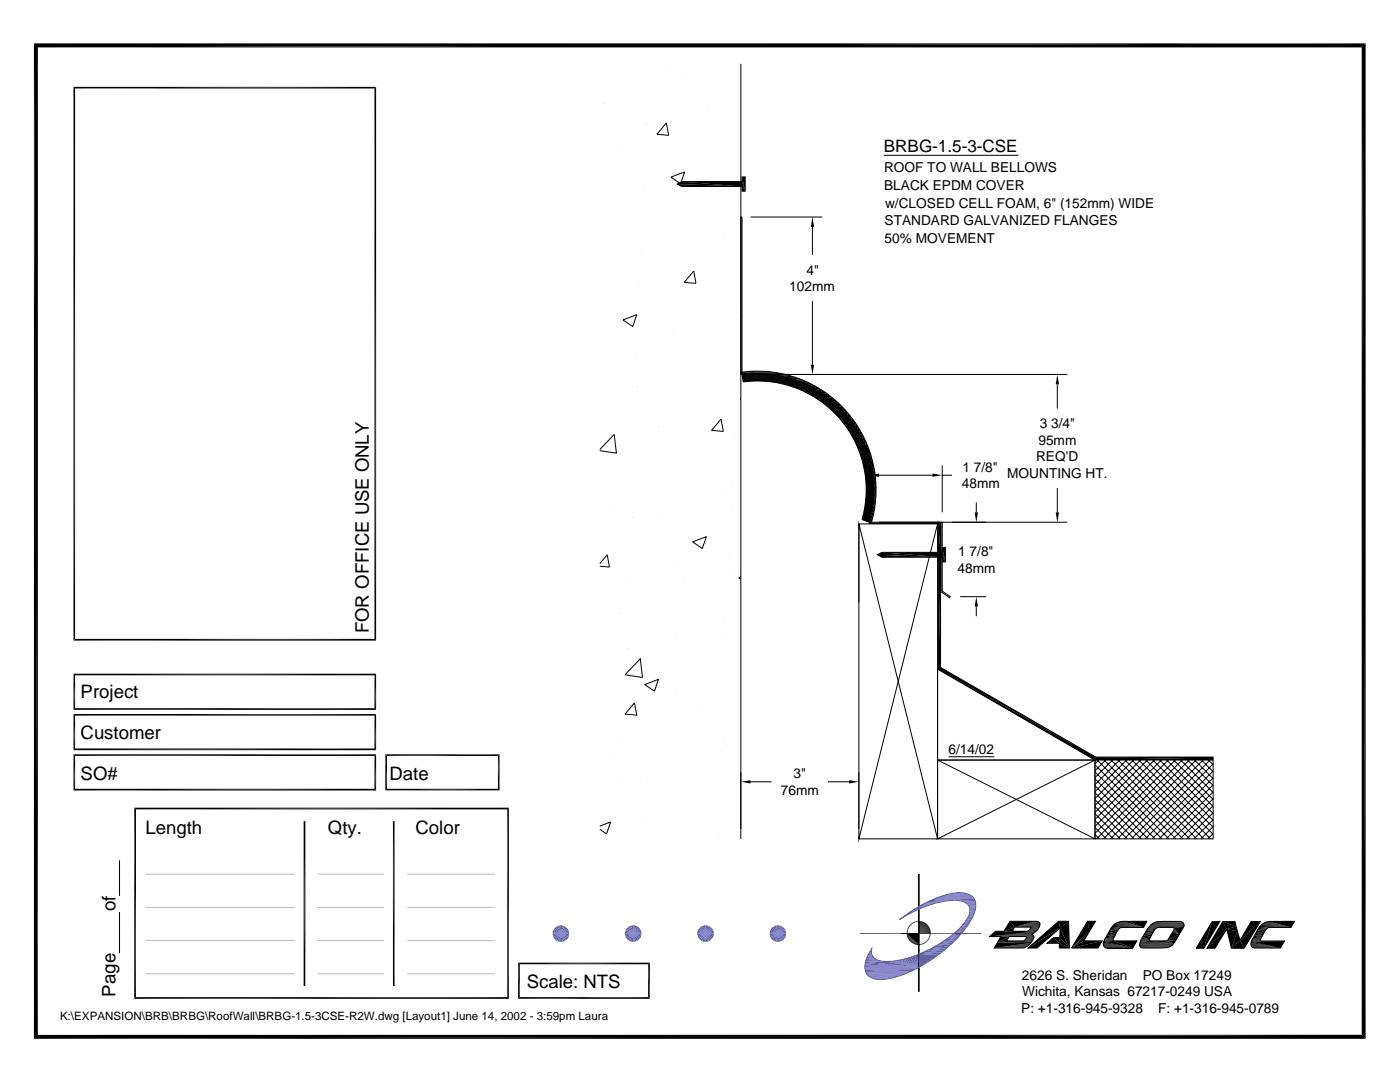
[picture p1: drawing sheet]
<svg xmlns="http://www.w3.org/2000/svg" width="279mm" height="216mm" viewBox="0 0 279 216" stroke-linecap="round" stroke-linejoin="round" font-family="sans-serif">
<defs><g id="words">
<g font-size="3.7">
<text x="73.6" y="126.4" transform="rotate(-90 73.6 126.4)">FOR OFFICE USE ONLY</text>
<text x="16.1" y="139.3">Project</text>
<text x="16.1" y="147.4">Customer</text>
<text x="16.1" y="155.6">SO#</text>
<text x="77.7" y="155.6">Date</text>
<text x="29" y="166.3">Length</text>
<text x="65.4" y="166.3">Qty.</text>
<text x="82.9" y="166.3">Color</text>
<text x="23.1" y="181.9" transform="rotate(-90 23.1 181.9)">of</text>
<text x="105.1" y="197.2">Scale: NTS</text>
<text x="23.1" y="198.8" transform="rotate(-90 23.1 198.8)">Page</text>
</g>
<text font-size="3.4" x="176.4" y="30.3">BRBG-1.5-3-CSE</text>
<g font-size="2.7">
<text x="176.4" y="34.4">ROOF TO WALL BELLOWS</text>
<text x="176.4" y="38">BLACK EPDM COVER</text>
<text x="176.6" y="41.5">w/CLOSED CELL FOAM, 6&quot; (152mm) WIDE</text>
<text x="176.5" y="44.9">STANDARD GALVANIZED FLANGES</text>
<text x="176.5" y="48.4">50% MOVEMENT</text>
<text x="157.5" y="58.1">102mm</text>
<text x="161" y="54.8">4&quot;</text>
<text x="207.2" y="88.8">95mm</text>
<text x="207.5" y="85.5">3 3/4&quot;</text>
<text x="192.1" y="94.1">1 7/8&quot;</text>
<text x="201" y="95.4">MOUNTING HT.</text>
<text x="206.8" y="92.1">REQ'D</text>
<text x="192" y="97.4">48mm</text>
<text x="191.2" y="110.9">1 7/8&quot;</text>
<text x="191.1" y="114.2">48mm</text>
<text x="158.4" y="155.3">3&quot;</text>
<text x="189.3" y="150.4">6/14/02</text>
<text x="155.9" y="158.6">76mm</text>
<text x="203.9" y="195.5">2626 S. Sheridan</text>
<text x="228.1" y="195.5">PO Box 17249</text>
<text x="203.8" y="202.1">P: +1-316-945-9328</text>
<text x="204" y="198.8">Wichita, Kansas 67217-0249 USA</text>
<text x="231.1" y="202.1">F: +1-316-945-0789</text>
</g>
<text font-size="2.3" x="12" y="203.6">K:\EXPANSION\BRB\BRBG\RoofWall\BRBG-1.5-3CSE-R2W.dwg [Layout1] June 14, 2002 - 3:59pm Laura</text>
</g></defs>
<g fill="none" stroke="#000" stroke-width=".2">
<path d="M133.6 14.2h.1M136.8 15.7h.1M147.8 12.7v154.7M120.4 20.6h.1M123.2 29.7h.1M128.5 37.9h.1M128.7 25.9h.1M129 24.8h.1M133 24.5l.5 2.5-2.4-.2zM135.2 36.7l.8-.5h12.1v-.9h.6v2.8h-.6v-.9h-12.1zM135.2 39.1h.1M136 36.3l.6-2-2.7 1 1.7 1.2"/>
<path d="M141.4 21.5h.1M176.4 31h26.9M121.7 51.7h.1M127.4 57.4h.1M128.1 51h.1M133.6 41.5h.1M137.2 56.1h.1M137.7 41.9h.1M138.5 54.1l.4 2.4-2.4-.2zM144.6 47.7h.1M147.6 40.6h.1M147.8 43.3h.3v31.4h-.3z"/>
<path d="M149.8 43.3h14.3M162.1 45.3v5.6M124.3 63.8l2.8-1-.8 2.4zM125.9 61.6h.1M126.9 71.6h.1M127.1 77.1h.1M127.6 64.1h.1M134.2 66.8h.1M136.7 65.4h.1M141.8 69.6h.1M146.9 62.4h.1M147 74.6h.1"/>
<path d="M147.4 61.5h.1M147.8 79.6v.1M148.1 74.3a23.7 23.7 0 0 1 25.8 29.9h-.4M148.1 74.7a23.3 23.3 0 0 1 25.4 29.5M148.1 74.3v.4M148.1 74.7l.2 1.5M148.1 74.3h6.8M148.1 74.2h5.5M148.1 74.9l1.2 1.2M148.2 75.4l.8 .7M148.2 74.7l1.4 1.4M148.3 75.8l.4 .4"/>
<path d="M148.3 76.2a21.7 21.7 0 0 1 23.7 27.5l1.5 .5M148.3 76.2h.1M148.5 74.7l-.4 .3M148.5 74.7l1.4 1.4M148.8 74.6l-.6 .7M148.9 74.6l1.4 1.4M149.2 74.6l-1 1M149.4 74.1h4.2M149.4 74.1h2.8M149.6 74.6l-1.3 1.3M149.8 74.7h63.2M149.8 74.6l1.5 1.4 1.4-1.4"/>
<path d="M150 74.5l-1.7 1.7M150.2 74.5l1.4 1.5M150.3 74.5l-1.6 1.7M150.5 74.5l1.5 1.5 1.4-1.4 1.7 1.8 1.3-1.3M150.7 74.5l-1.6 1.6M150.8 74.5l1.6 1.6M150.9 74.6h5.4M151 74.5l-1.5 1.6M151.2 74.5l1.5 1.6M151.4 74.5l-1.5 1.6M151.5 74.5l1.6 1.6M151.7 74.5l-1.5 1.5"/>
<path d="M151.9 74.5l1.6 1.6M152.1 74.5l-1.5 1.5-1.4-1.4M152.3 74.5l1.6 1.7M152.4 74.6l-1.5 1.4-1.4-1.4M152.6 74.6l1.7 1.6M153 74.6l1.7 1.7M153.1 74.6l-1.5 1.4M153.7 74.7l-1.4 1.4M153.8 74.7l1.7 1.8M154 74.7l-1.4 1.4M154.2 74.7l1.8 1.9 1.2-1.3 2.4 2.4M154.3 74.7l-1.3 1.4"/>
<path d="M154.6 74.8l1.8 1.9M154.6 74.8l-1.3 1.3M154.9 74.8l-1.3 1.4M155 74.8l1.9 2M155.2 74.9l-1.3 1.3M155.4 74.9l2 2M155.5 74.9l-1.3 1.3M155.8 75l-1.3 1.3M155.8 75l2.1 2.1M156.1 75.1l-1.3 1.2M156.3 75.1l2.1 2.2 1.1-1.2M156.6 75.2l-1.2 1.2"/>
<path d="M156.7 75.2l2.3 2.3M156.9 75.2l-1.2 1.3M157.5 75.4l-1.2 1.2M157.7 75.5l2.5 2.5M157.7 75.5l-1.2 1.2M158 75.6l-1.2 1.2M158.1 77.2l1.2-1.2 3.1 3.1M158.2 75.6l2.6 2.7M158.3 75.6l-1.2 1.2M158.5 75.7l-1.2 1.2M158.6 77.3l1.2-1.1 3.5 3.6M158.7 75.8l2.9 2.9"/>
<path d="M158.8 75.8l-1.2 1.2M159 75.9l-1.1 1.2M160 76.3l-1.1 1.1M160.3 76.4l-1.1 1.1M160.4 76.5l4.3 4.2 1-1M160.5 76.5l-1.1 1.1M160.6 78.2l1.1-1.1 10.1 10.1M160.8 76.6l-1.2 1.1M161 76.7l-1.1 1.1M161 76.7l11.1 11.2M161.2 76.8l-1.1 1.2M161.5 76.9l-1.1 1.2"/>
<path d="M161.9 77.2l-1.1 1.1M162.1 60.1v12.7M162.2 77.3l-1.1 1.1M162.4 77.4l-1.1 1.1M162.5 77.5l8.9 8.9-1.1 1.1M162.6 77.6l-1.1 1M162.8 77.7l-1.1 1.1M163 77.8l-1 1.1M163.2 79.7l1.1-1.1 6 6M163.3 77.9l-1.1 1.1M163.3 78l7.6 7.6M163.5 78.1l-1.1 1"/>
<path d="M163.7 78.2l-1.1 1.1M163.9 78.3l-1.1 1.1M164.1 78.5l-1.1 1M164.5 78.8l-1.1 1M164.7 78.9l-1 1.1M164.9 79.1l-1 1M165.1 79.2l-1 1.1M165.3 79.4l-1 1M165.5 79.5l-1 1.1M165.6 79.6l3.7 3.7M165.9 79.8l-1.1 1.1M166.1 80l-1.1 1"/>
<path d="M211 76.7v4.8M119.7 89.7l2.9-3 .4 3.7-3.3-.5M126.6 90.2h.1M131.4 85.1h.1M135.1 88.8h.1M139.1 82.4h.1M143.9 83.6l.5 2.5-2.4-.2zM144.5 97.5h.1M145.9 97.3h.1M146.5 87.7h.1M166.3 80.1l-1.1 1.1M166.5 80.3l-1.1 1"/>
<path d="M166.6 80.5l-1 1M166.8 80.6l-1 1.1M167 80.8l-1 1M167.2 81l-1.1 1M167.4 81.1l-1.1 1.1M167.5 81.3l-1 1M167.7 81.5l-1 1M167.9 81.6l-1.1 1.1M168 81.8l-1 1.1M168.2 84.2l4.2 4.3-1.1 1.2M168.2 82l-1 1.1M168.4 82.2l-1.1 1"/>
<path d="M168.6 82.4l-1.1 1M168.7 82.5l-1 1.1M168.9 82.7l-1.1 1.1M169 82.9l-1 1.1M169.1 85.6l3.6 3.5M169.2 83.1l-1.1 1.1M169.3 83.3l-1 1.1M169.5 83.5l-1.1 1.1M169.6 83.7l-1 1.1M169.8 86.5l3.1 3.2M169.8 83.9l-1.1 1.1M169.9 84.1l-1 1.1"/>
<path d="M170.1 84.3l-1.1 1.1M170.2 84.5l-1 1.1M170.2 87.3l2.9 2.9M170.4 84.7l-1.1 1.1M170.5 84.9l-1.1 1.1M170.6 88.1l2.7 2.6M170.6 85.1l-1 1.1M170.8 85.3l-1.1 1.1M170.9 85.6l-1.1 1M170.9 88.7l2.5 2.5M171 85.8l-1 1M171.2 86l-1.1 1.1"/>
<path d="M171.2 89.3l2.4 2.4M171.3 86.2l-1.1 1.1M171.5 86.7l-1 1.1M171.6 90.5l2.2 2.1M171.7 86.9l-1.1 1.1M171.8 87.1l-1.1 1.1M171.8 91l2.1 2.1M171.9 87.3l-1.1 1.2M172 91.5l2 2M172 87.6l-1.1 1.1M172.1 87.8l-1.1 1.1M172.2 88.1l-1.1 1.1"/>
<path d="M172.2 92.5l1.9 1.8M172.3 88.3l-1.1 1.1M172.3 92.9l1.9 1.8M172.4 93.3l1.8 1.8M172.5 93.8l1.8 1.7M172.6 88.8l-1.2 1.1 2.3 2.3M172.6 94.2l1.7 1.7M172.7 89l-1.2 1.1M172.7 95l1.6 1.6M172.7 95.4l1.6 1.6M172.8 89.3l-1.2 1.1M172.8 99.9l1.3 1.4"/>
<path d="M172.8 95.8l1.6 1.6-1.6 1.5M172.8 99.6l1.3 1.4M172.8 89.5l-1.1 1.2M172.8 96.5l1.6 1.6-1.6 1.6M172.8 99l1.4 1.4M172.8 98.6l1.5 1.4M172.9 98.3l1.4 1.4M172.9 98l1.4 1.4M172.9 97.6l1.4 1.5M172.9 97.3l1.4 1.4M172.9 96.9l1.5 1.5M173 89.8l-1.2 1.1"/>
<path d="M173 90l-1.1 1.2M173.1 90.3l-1.1 1.2M173.2 90.5l-1.2 1.2M173.3 90.8l-1.2 1.2 2 1.9M173.4 91.1l-1.2 1.2M173.5 92.9v9.3M173.5 91.3l-1.2 1.2M173.5 91.6l-1.2 1.2M173.6 91.9l-1.2 1.2M173.7 92.2l-1.3 1.2M173.8 92.4l-1.3 1.3M173.8 92.7l-1.2 1.3"/>
<path d="M173.9 93l-1.3 1.3M173.9 93.3l-1.2 1.3 1.6 1.7M174 93.6l-1.3 1.3M174 93.9l-1.3 1.3M174.1 94.2l-1.3 1.3M174.1 94.5l-1.3 1.3M174.2 94.8l-1.4 1.3 1.6 1.6-1.6 1.6 1.4 1.4-1.9 1.8M174.2 95.1l-1.4 1.4M174.2 95.4l-1.4 1.4M174.3 99.9l-1.8 1.8M174.3 95.7l-1.4 1.4M174.3 96.1l-1.4 1.4"/>
<path d="M174.3 99.5l-1.7 1.7M174.3 96.4l-1.4 1.4M174.3 99.1l-1.6 1.7M174.3 96.7l-1.4 1.5M174.3 97l-1.4 1.5M174.3 98.8l-1.6 1.6M174.4 98.4l-1.7 1.6M175.4 94.8h10.7M188 92.9v9.3M188 94.8h2M211 97.4v4.8M119.7 112.5l1.5-1.8 .4 2.5-1.9-.2"/>
<path d="M121.1 100.6h.1M121.6 101.4h.1M125.7 116.4h.1M126.2 103.3h.1M131.4 102.5h.1M135.6 112.8h.1M136.6 115.1h.1M138.2 108.1l2.8-1-.8 2.4zM139.7 107.7h.1M145.4 111.5h.1M145.5 113.8h.1M146 100.8h.1"/>
<path d="M147.8 115l-.4 .4 .4 .1M172.1 103.4l.4 .4M172.2 103.2l.9 .9M172.3 102.9l1.2 1.2M172.3 102.6l1.3 1.2M172.4 102.3l1.2 1.3M172.4 102l1.3 1.3M172.5 101.7l1.3 1.3M172.6 101.5l1.2 1.2M172.6 101.2l1.3 1.2M172.7 100.9l1.2 1.3M172.7 100.5l1.3 1.4"/>
<path d="M172.7 100.2l1.4 1.4M173.5 104.2h14.5v13.7l1.7 1.2-.2 .2-1.7-1.2v-13.7h-14.3zM173.5 104.2h.1M173.5 104.2h-.1M173.6 103.7l-.4 .4M173.7 103.2l-.7 .8M173.8 102.8l-1.1 1.1M173.9 102.3l-1.5 1.5M174 101.9l-1.8 1.8M174.1 101.5l-2 2M174.1 101.1l-1.9 1.9M174.2 100.3l-1.8 1.8"/>
<path d="M175.1 110.7l.9-.5h12v-.9h.7v2.8h-.7v-.9h-12zM175.4 104.2h37.6M187.1 104.5h-15.7v62.9l15.7-62.9v62.9M187.2 104.5h.5v28.7l31 17.9h23.4v.5h-23.6l-31.3-18.1zM191.6 119.1h5.2M194.8 100.3v1.9M123.6 122.4h.1M125.2 129.4h.1M125.2 128.3h.1M127.8 131.4l.4 3.8-3.5-.6zM128.7 136.6l2.7-1-.8 2.3zM135 138.6h.1"/>
<path d="M135.1 127h.1M144.6 140h.1M144.6 123.3h.1M145.1 126.9h.1M171.4 120.2v-15.7l15.7 62.9M187.1 133.5l31.4 18.2h-31.4zM194.8 121v2M121.5 151.1h.1M124.2 155.6h.1M124.2 147.8h.1M124.7 142.5h.1M126.6 140.3l.5 2.4-2.4-.2z"/>
<path d="M129.3 156h.1M136.9 143.4h.1M139.6 140.5h.1M144.1 153.1h.1M144.4 147.2h.1M145.2 148.7h.1M149.8 156h4.2M165.2 156h4.2M171.4 154v11.4M187.1 151.7l31.4 15.7M218.5 151.7h23.6v15.7h-23.6zM218.5 151.7l-31.4 15.7h31.4v-15.7h-31.4v15.7"/>
<path d="M218.5 152.6l14.8 14.8M218.5 154l13.4 13.4M218.5 155.4l12 12M218.5 156.8l10.6 10.6M218.5 158.2l9.2 9.2M218.5 159.6l7.8 7.8M219 151.7l15.7 15.7M219.3 151.7l-.8 .7M220.3 151.7l15.8 15.7M220.7 151.7l-2.2 2.1M221.7 151.7l15.7 15.7M222 151.7l-3.5 3.5"/>
<path d="M223.1 151.7l15.7 15.7M223.4 151.7l-4.9 4.9M224.5 151.7l15.7 15.7M224.8 151.7l-6.3 6.3M225.9 151.7l15.7 15.7M226.2 151.7l-7.7 7.6M227.3 151.7l14.8 14.8M227.6 151.7l-9.1 9M228.7 151.7l13.4 13.4M229 151.7l-10.5 10.4M230.1 151.7l12 12M230.4 151.7l-11.9 11.8"/>
<path d="M231.5 151.7l10.6 10.6M231.8 151.7l-13.3 13.2M232.9 151.7l9.2 9.2M233.2 151.7l-14.7 14.6M234.2 151.7l7.9 7.8M234.5 151.7l-15.7 15.7M235.6 151.7l6.5 6.4M235.9 151.7l-15.7 15.7M237 151.7l5.1 5M237.3 151.7l-15.7 15.7M238.4 151.7l3.7 3.7M238.7 151.7l-15.7 15.7"/>
<path d="M239.8 151.7l2.3 2.3M240.1 151.7l-15.7 15.7M241.2 151.7l.9 .9M241.5 151.7l-15.7 15.7M242.1 152.4l-14.9 15M242.1 153.8l-13.5 13.6M242.1 155.2l-12.2 12.2M242.1 156.6l-10.8 10.8M242.1 158l-9.4 9.4M242.1 159.4l-8 8M119.7 164.8l2.2-.8-.8 2.4-1.4-.9M129.1 163.3h.1"/>
<path d="M136.5 164.9h.1M143.6 166.1h.1M171.4 167.4h15.7M218.5 161l6.5 6.4M218.5 162.3l5.1 5.1M218.5 163.7l3.7 3.7M218.5 165.1l2.3 2.3M218.5 166.5l.9 .9M242.1 160.8l-6.6 6.6M242.1 162.2l-5.2 5.2M242.1 163.6l-3.8 3.8M242.1 165l-2.4 2.4"/>
<path d="M242.1 166.3l-1.1 1.1"/>
</g>
<g fill="#000">
<path d="M6.8 8.7h265.7l-264.9 .8zM7.6 9.5l264.9-.8-.7 .8zM271.8 9.5l.7 197.8-.7-.8zM272.5 8.7v198.6l-.7-197.8zM135.2 36.7l12.9 .5h-12.1zM135.2 36.7l.8-.5 12.1 1zM148.1 37.2l.6 .9h-.6zM136 36.2h12.1v1zM148.1 36.2l.6 1.9-.6-.9zM148.1 35.3l.6 2.8-.6-1.9zM148.1 35.3h.6v2.8zM162.1 43.3l.4 2h-.7z"/>
<path d="M148.1 74.3l1.4 .3-1.4 .1zM157.8 75.5l1.1-.1 1.3 .5zM159.1 75.9l2.4 .5-1.1 .1zM159.1 75.9h1.1l1.3 .5zM160.4 76.5l2.3 .5h-1.1zM160.4 76.5l1.1-.1 1.2 .6zM161.6 77h1.1l.2 .7zM161.8 72.8h.7l-.4 1.9zM162.7 77l1.2 .8-1-.1zM162.9 77.7l1 .1 .1 .6zM163.9 77.8l1.1 .7-1-.1zM164 78.4l1 .1 .2 .7z"/>
<path d="M165 78.5l1.1 .9-.9-.2zM165.2 79.2l.9 .2 .2 .7zM166.1 79.4l1.1 .9-.9-.2zM211 74.7l.3 2h-.6zM166.3 80.1l.9 .2 .1 .8zM167.2 80.3l.9 .9-.8-.1zM167.3 81.1l.8 .1 .2 .9zM168.1 81.2l1 1.1-.8-.2zM168.3 82.1l.8 .2 .1 .8zM169.1 82.3l.8 1-.7-.2zM169.2 83.1l.7 .2 .1 .9zM169.9 83.3l.9 1.1-.8-.2z"/>
<path d="M170 84.2l.8 .2v1zM170.8 84.4l.7 1.2-.7-.2zM170.8 85.4l.7 .2v1zM171.5 85.6l.7 1.2-.7-.2zM171.5 86.6l.7 .2-.1 1.1zM172.1 87.9l.7 .1-.1 1.1zM172.2 86.8l.6 1.2-.7-.1zM172.7 89.1l.6 .2-.1 1.1zM172.8 88l.5 1.3-.6-.2zM173.2 90.4l.6 .2-.2 1.2zM173.3 89.3l.5 1.3-.6-.2zM173.6 91.8l.5 .1-.2 1.3z"/>
<path d="M173.8 90.6l.3 1.3-.5-.1zM173.9 93.2l.5 .1-.3 1.2zM174.1 91.9l.3 1.4-.5-.1zM174.1 94.5l.5 .2-.3 1.2zM174.3 95.9l.5 .1-.4 1.3zM174.3 98.7l.5 .1-.6 1.3zM174.4 97.3l.4 .1-.5 1.3zM174.4 93.3l.2 1.4-.5-.2zM174.6 94.7l.2 1.3-.5-.1zM174.8 96v1.4l-.4-.1zM174.8 98.8l-.1 1.3h-.5zM174.8 97.4v1.4l-.5-.1z"/>
<path d="M173.5 94.8l1.9-.3v.6zM186.1 94.5l1.9 .3-1.9 .3zM173.8 102.8l.5 .1-.8 1.3zM174.1 101.5h.4l-.7 1.3zM174.2 100.1h.5l-.6 1.4zM174.3 102.9l-.4 1.3h-.4zM174.5 101.5l-.2 1.4-.5-.1zM174.7 100.1l-.2 1.4h-.4zM175.1 110.7l12.9 .5h-12zM175.1 110.7l.9-.5 12 1zM187.2 111.2l.5 22-.5 .3zM187.2 104.5l.5 5.7h-.5z"/>
<path d="M187.2 104.5h.5v5.7zM188 111.2l.7 .9h-.7zM176 110.2h12v1zM188 110.2l.7 1.9-.7-.9zM188 109.3l.7 2.8-.7-1.9zM188 109.3h.7v2.8zM194.5 102.2h.7l-.4 2zM210.7 102.2h.6l-.3 2zM187.2 133.5l31.5 17.6-.2 .5zM187.2 133.5l.5-.3 31 17.9zM187.2 111.2h.5v22zM194.8 119.1l.4 1.9h-.7z"/>
<path d="M147.8 156l2-.3v.6zM169.4 155.7l2 .3-2 .3zM218.7 151.1l23.4 .5h-23.6zM218.7 151.1h23.4v.5zM6.8 8.7l.8 197.8-.8 .8zM6.8 8.7l.8 .8v197zM6.8 207.3l.8-.8h264.2zM6.8 207.3l265-.8 .7 .8z"/>
</g>
<path d="M157.8 75.7h2.4" fill="none" stroke="#000" stroke-width=".44"/>
<g fill="none" stroke="#000" stroke-width=".34">
<path d="M148.1 74.4h2.8M153.6 74.8h4M156.4 75.3h2.5M14.7 127.7h60.4M14.7 141.5h60.4M14.7 157.6h60.4M14.7 149.5h60.4M26.8 161.3h74.8M27 161.2v38.1M60.8 163.9v32.8M26.8 199.1h74.8M103.4 199.1h26.3"/>
<path d="M103.6 192.1v7.2M129.5 192.1v7.2"/>
</g>
<path d="M156.4 75.2h2.5" fill="none" stroke="#000" stroke-width=".4"/>
<path d="M153.6 74.8h4M155 75h2.6" fill="none" stroke="#000" stroke-width=".3"/>
<path d="M150.9 74.5h5.4" fill="none" stroke="#000" stroke-width=".25"/>
<path d="M148.1 74.4h6.8" fill="none" stroke="#000" stroke-width=".28"/>
<g fill="none" stroke="#000" stroke-width=".32">
<path d="M14.7 17.5h60.4M14.8 17.3v110.5M74.9 17.3v110.5M14.7 134.6h60.4M14.8 134.4v7.2M74.9 134.4v7.2M14.7 150.7h60.4M14.7 142.6h60.4M14.8 142.5v7.2M14.8 150.5v7.2M74.9 142.5v7.2M74.9 150.5v7.2"/>
<path d="M78.6 163.9v32.8M101.4 161.2v38.1M103.4 192.2h26.3"/>
</g>
<g fill="#5c5cb8">
<path d="M111.9 186.3l1.7-.4v.4z"/>
<path d="M111.9 186.3l1.5-.7 .2 .3z"/>
<path d="M111.9 186.3l1.3-1 .2 .3z"/>
<path d="M113 185l.2 .3-1.3 1z"/>
<path d="M112.6 184.8l.4 .2-1.1 1.3z"/>
<path d="M112.3 184.7l.3 .1-.7 1.5z"/>
<path d="M111.9 184.6l.4 .1-.4 1.6z"/>
<path d="M111.6 184.7l.3-.1v1.7z"/>
<path d="M111.2 184.8l.4-.1 .3 1.6z"/>
<path d="M110.9 185l.3-.2 .7 1.5z"/>
<path d="M110.6 185.3l.3-.3 1 1.3z"/>
<path d="M110.6 185.3l1.3 1-1.5-.7z"/>
<path d="M110.4 185.6l1.5 .7-1.6-.4z"/>
<path d="M110.3 185.9l1.6 .4h-1.6z"/>
<path d="M110.3 186.3h1.6l-1.6 .3z"/>
<path d="M110.3 186.6l1.6-.3-1.5 .7z"/>
<path d="M110.4 187l1.5-.7-1.3 1z"/>
<path d="M110.6 187.3l1.3-1-1 1.3z"/>
<path d="M111.9 186.3l-.7 1.5-.3-.2z"/>
<path d="M111.9 186.3l-.3 1.6-.4-.1z"/>
<path d="M111.9 186.3v1.6h-.3z"/>
<path d="M111.9 186.3l.4 1.6h-.4z"/>
<path d="M111.9 186.3l.7 1.5-.3 .1z"/>
<path d="M111.9 186.3l1.1 1.3-.4 .2z"/>
<path d="M111.9 186.3l1.3 1-.2 .3z"/>
<path d="M111.9 186.3l1.5 .7-.2 .3z"/>
<path d="M111.9 186.3l1.7 .3-.2 .4z"/>
<path d="M111.9 186.3h1.7v.3z"/>
<path d="M140.8 186.3l1.6-.4 .1 .4z"/>
<path d="M140.8 186.3l1.5-.7 .1 .3z"/>
<path d="M140.8 186.3l1.3-1 .2 .3z"/>
<path d="M141.8 185l.3 .3-1.3 1z"/>
<path d="M141.5 184.8l.3 .2-1 1.3z"/>
<path d="M141.2 184.7l.3 .1-.7 1.5z"/>
<path d="M140.8 184.6l.4 .1-.4 1.6z"/>
<path d="M140.4 184.7l.4-.1v1.7z"/>
<path d="M140.1 184.8l.3-.1 .4 1.6z"/>
<path d="M139.8 185l.3-.2 .7 1.5z"/>
<path d="M139.5 185.3l.3-.3 1 1.3z"/>
<path d="M139.5 185.3l1.3 1-1.5-.7z"/>
<path d="M139.3 185.6l1.5 .7-1.6-.4z"/>
<path d="M139.2 185.9l1.6 .4h-1.7z"/>
<path d="M139.1 186.3h1.7l-1.6 .3z"/>
<path d="M139.2 186.6l1.6-.3-1.5 .7z"/>
<path d="M139.3 187l1.5-.7-1.3 1z"/>
<path d="M139.5 187.3l1.3-1-1 1.3z"/>
<path d="M140.8 186.3l-.7 1.5-.3-.2z"/>
<path d="M140.8 186.3l-.4 1.6-.3-.1z"/>
<path d="M140.8 186.3v1.6h-.4z"/>
<path d="M140.8 186.3l.4 1.6h-.4z"/>
<path d="M140.8 186.3l.7 1.5-.3 .1z"/>
<path d="M140.8 186.3l1 1.3-.3 .2z"/>
<path d="M140.8 186.3l1.3 1-.3 .3z"/>
<path d="M140.8 186.3l1.5 .7-.2 .3z"/>
<path d="M140.8 186.3l1.6 .3-.1 .4z"/>
<path d="M140.8 186.3h1.7l-.1 .3z"/>
<path d="M126.4 186.3l1.6-.4v.4z"/>
<path d="M126.4 186.3l1.5-.7 .1 .3z"/>
<path d="M126.4 186.3l1.3-1 .2 .3z"/>
<path d="M127.4 185l.3 .3-1.3 1z"/>
<path d="M127.1 184.8l.3 .2-1 1.3z"/>
<path d="M126.7 184.7l.4 .1-.7 1.5z"/>
<path d="M126.4 184.6l.3 .1-.3 1.6z"/>
<path d="M126 184.7l.4-.1v1.7z"/>
<path d="M125.6 184.8l.4-.1 .4 1.6z"/>
<path d="M125.3 185l.3-.2 .8 1.5z"/>
<path d="M125.1 185.3l.2-.3 1.1 1.3z"/>
<path d="M125.1 185.3l1.3 1-1.5-.7z"/>
<path d="M124.9 185.6l1.5 .7-1.6-.4z"/>
<path d="M124.8 185.9l1.6 .4h-1.7z"/>
<path d="M124.7 186.3h1.7l-1.6 .3z"/>
<path d="M124.8 186.6l1.6-.3-1.5 .7z"/>
<path d="M124.9 187l1.5-.7-1.3 1z"/>
<path d="M125.1 187.3l1.3-1-1.1 1.3z"/>
<path d="M126.4 186.3l-.8 1.5-.3-.2z"/>
<path d="M126.4 186.3l-.4 1.6-.4-.1z"/>
<path d="M126.4 186.3v1.6h-.4z"/>
<path d="M126.4 186.3l.3 1.6h-.3z"/>
<path d="M126.4 186.3l.7 1.5-.4 .1z"/>
<path d="M126.4 186.3l1 1.3-.3 .2z"/>
<path d="M126.4 186.3l1.3 1-.3 .3z"/>
<path d="M126.4 186.3l1.5 .7-.2 .3z"/>
<path d="M126.4 186.3l1.6 .3-.1 .4z"/>
<path d="M126.4 186.3h1.6v.3z"/>
<path d="M155.2 186.3l1.6-.4 .1 .4z"/>
<path d="M155.2 186.3l1.5-.7 .1 .3z"/>
<path d="M155.2 186.3l1.3-1 .2 .3z"/>
<path d="M156.3 185l.2 .3-1.3 1z"/>
<path d="M156 184.8l.3 .2-1.1 1.3z"/>
<path d="M155.6 184.7l.4 .1-.8 1.5z"/>
<path d="M155.2 184.6l.4 .1-.4 1.6z"/>
<path d="M154.9 184.7l.3-.1v1.7z"/>
<path d="M154.5 184.8l.4-.1 .3 1.6z"/>
<path d="M154.2 185l.3-.2 .7 1.5z"/>
<path d="M153.9 185.3l.3-.3 1 1.3z"/>
<path d="M153.9 185.3l1.3 1-1.4-.7z"/>
<path d="M153.8 185.6l1.4 .7-1.6-.4z"/>
<path d="M153.6 185.9l1.6 .4h-1.6z"/>
<path d="M153.6 186.3h1.6l-1.6 .3z"/>
<path d="M153.6 186.6l1.6-.3-1.4 .7z"/>
<path d="M153.8 187l1.4-.7-1.3 1z"/>
<path d="M153.9 187.3l1.3-1-1 1.3z"/>
<path d="M155.2 186.3l-.7 1.5-.3-.2z"/>
<path d="M155.2 186.3l-.3 1.6-.4-.1z"/>
<path d="M155.2 186.3v1.6h-.3z"/>
<path d="M155.2 186.3l.4 1.6h-.4z"/>
<path d="M155.2 186.3l.8 1.5-.4 .1z"/>
<path d="M155.2 186.3l1.1 1.3-.3 .2z"/>
<path d="M155.2 186.3l1.3 1-.2 .3z"/>
<path d="M155.2 186.3l1.5 .7-.2 .3z"/>
<path d="M155.2 186.3l1.6 .3-.1 .4z"/>
<path d="M155.2 186.3h1.7l-.1 .3z"/>
</g>
<path d="M76.9 150.7h22.8M76.9 157.6h22.8M99.5 150.5v7.2M199.1 187.9h6.8M202.5 184.8h5M221.9 184.9h6.3M251.4 184.9h6.3" fill="none" stroke="#000" stroke-width=".32"/>
<path d="M77.1 150.5v7.2M197.5 186.7h8.7M249.7 189h5.8" fill="none" stroke="#000" stroke-width=".34"/>
<g fill="none" stroke="#000" stroke-width=".2">
<path d="M183.3 174.5h.1v23.3h-.1zM183.4 174.5v6.4M183.4 181.4v7.1M183.4 190.4v7.4M197.5 186.9l1.2-1.1h1.7l1.1-2h5.4a.71 .71 0 0 1 .7 .5 .71 .71 0 0 1-.3 .8l-.5 .7-.9 .6 .1 .1a.7 .7 0 0 1 .4 .6 .7 .7 0 0 1-.4 .6l-.6 .9-1.2 .6h-5.8l1.3-2.3zM197.5 186.8h8.9M198.4 189.1h6.2M198.7 185.8h8.1M200.4 185.8h4.5M201.4 186.9h3.4a.86 .86 0 0 1-.6 .8h-3.3zM202.5 184.9h5M204.6 189.1l-6.2 .1"/>
<path d="M220.5 189.1h5.6M220.6 189.1h5.5M221.8 185.1h2.1M221.9 185h6.3M222.2 187.7h4.7M225.3 183.8h3.6M227.4 188.8h6.4M227.4 188.7h6.6M227.4 188.5h6.7M227.5 188.2h6.8M227.5 188.8h6.1M227.7 189.1h5.4"/>
<path d="M227.7 189h5.6M227.9 189.1h4.5M229.2 185.1h2.1M229.4 184.8h6.9M229.6 184.7h6.7M229.6 184.6h6.7M229.8 184.4h6.5M229.9 184.4h6.4M230 184.4h6.3M230 184.2h6.2M230.2 184.2h6M230.2 184.1h5.9"/>
<path d="M230.4 184h5.7M230.6 184h5.3M230.7 183.9h5.2M231 183.9h4.8M233.4 189h-5.8M233.5 188.9h-6M244 183.9h2.5l1 3.7 2.2-3.7h1.8l-3.2 5.3h-2.5l-1-3.8-2.3 3.8h-1.6zM249.7 187.8h6.6M250 189.1h5.5M250.1 189.1h5.4M251.2 185.1h2.1M251.4 185h6.3"/>
<path d="M251.7 184.6a2.72 2.72 0 0 1 2-.7h4.6l-.6 1.2h-4.5a4.3 4.3 0 0 0-1.6 2.6l4.7 .1-.8 1.4h-4.8a.9 .9 0 0 1-1-.4 .9 .9 0 0 1 .1-1.1l1.4-2.5zM253.3 183.9h5"/>
</g>
<g fill="#000">
<path d="M183.3 188.3l.1 .2zM183.3 188.5l.1 1.9h-.1zM183.3 186.3h.1zM183.3 180.9l.1 .5-.1 .1zM183.3 183.9h.1zM183.3 188.5h.1zM183.3 188.5h.1v1.9zM183.3 180.9h.1v.5zM197.5 186.9l1.2-1.1h8.1zM199.1 188.1l6.6 .1-7.3 1zM199.7 186.9h1.7l-2.3 1.2zM199.1 188.1l2.3-1.2-.5 .8z"/>
<path d="M201.5 183.8h5.2l-4.2 1.2zM201.5 183.8l1 1.2-2.1 .8zM200.4 185.8l2.1-.8-.5 .8zM202.5 185l4.4-1.2zM204.3 187.7l1.6 .2zM204.3 187.7h1.7zM204.6 187.5l1.5 .1h-1.7zM204.7 187.3l1.5 .1-1.6 .1zM204.8 186.9l1.6 .1h-1.5zM204.8 187.2l1.5 .1h-1.6zM204.9 187h1.5l-1.6 .2zM205 185.8h1.8z"/>
<path d="M198.4 189.2l6.8-.6zM205.1 185.8l.2-.1 1.5 .1zM198.4 189.2l7-.6zM198.4 189.2l7.1-.8-.1 .2zM205.5 185.5h1.6l-1.8 .2zM198.4 189.2l7.2-.9-.1 .1zM205.6 185.3l1.6 .1-1.7 .1zM205.7 185.2l1.6 .1h-1.7zM205.7 185h1.7l-1.7 .2zM198.4 189.2l7.3-1-.1 .1zM197.5 186.9l8.5-.4zM204.3 187.7h1.7l-.1 .2z"/>
<path d="M204.4 187.6h1.7l-.1 .1zM204.6 187.5l1.6-.1-.1 .2zM197.5 186.9l8.7-.7-.3 .2zM204.7 187.3h1.6l-.1 .1zM204.8 187.2l1.5-.1v.2zM204.8 187.2l1.6-.2-.1 .1zM204.8 186.9l1.6-.1v.2zM197.5 186.9l9-.8-.3 .1zM197.5 186.9l9.1-1zM197.5 186.9l9.3-1.1zM204.9 185.8h1.9zM202.5 185l4.5-1.1z"/>
<path d="M205.3 185.7l1.7-.1-.2 .2zM202.5 185l4.6-1.1zM205.3 185.7l1.8-.2-.1 .1zM202.5 185l4.7-1.1zM205.5 185.5l1.7-.1-.1 .1zM202.5 185l4.8-1zM205.6 185.3h1.7l-.1 .1zM202.5 185l4.8-1h.1zM205.7 185.2l1.6-.1v.2zM205.7 185.2l1.7-.2-.1 .1zM202.5 185l5-.9zM205.5 185l2-.2z"/>
<path d="M205.6 185l1.9-.2zM205.7 185l1.8-.2-.1 .2zM202.5 185l5-.9 .1 .1zM202.5 185l5.1-.6-.1 .2zM202.5 185l5.1-.8v.2zM209 188.2l1.2-1.1 1.2 1.1zM211.3 183.8h2l-1.7 1.4zM205.1 189.2l6.2-5.4 .3 1.4zM211.4 188.2l2 1h-2zM210.2 187.1h1.3l-.1 1.1zM211.5 187.1l1.9 2.1-2-1zM205.1 189.2l6.5-4-4.6 4z"/>
<path d="M211.6 185.2l1.8 4-1.9-2.1zM211.6 185.2l1.7-1.4 .1 5.4zM213.9 189.2l2.4-1.5h3.7zM213.9 189.2l3-2.4-.6 .9zM217 183.8l.4 2-3.5 3.4zM213.9 189.2l3.5-3.4-.5 1zM217 183.8h1.6l-1.2 2zM213.9 189.2l6.1-1.5-.9 1.5zM220.2 188.5l5.9 .7-5.9-.6zM220.2 188.4l5.9 .8-5.9-.7zM220.2 188.3l5.9 .9-5.9-.8zM220.2 188.6l5.9 .6-5.8-.4z"/>
<path d="M220.2 188.1l5.9 1.1-5.9-.9zM220.3 187.9l5.8 1.3-5.9-1.1zM220.3 187.7h1.9l-1.9 .2zM220.4 187.5h1.7l-1.8 .2zM220.6 187.2l1.6 .1-1.8 .2zM220.6 189.1h.3zM220.9 186.7l1.5 .3-1.8 .2zM221.2 186.2h1.5l-1.8 .5zM221.5 185.7l1.4 .2-1.7 .3zM221.6 185.4h1.7l-1.8 .3zM221.8 185.2l1.6 .1-1.8 .1zM220.3 187.7l1.8-.1 .1 .1z"/>
<path d="M220.3 187.7l1.8-.2v.1zM220.3 187.9l1.9-.2 3.9 1.5zM220.4 187.5l1.8-.2-.1 .2zM222.1 184.7l.2-.1 5.9 .5zM220.6 187.2l1.8-.2-.2 .3zM222.3 184.6l.2-.2 5.7 .7zM220.9 186.7l1.6-.1-.1 .4zM222.5 184.4l.2-.2 5.5 .9zM220.9 186.7l1.8-.5-.2 .4zM222.7 184.2l5.5 .9zM221.2 186.2l1.7-.3-.2 .3zM222.8 184.1l5.4 1z"/>
<path d="M221.5 185.7l1.7-.1-.3 .3zM222.9 184.1l.3-.1 5 1.1zM221.5 185.7l1.8-.3-.1 .2zM221.6 185.4l1.8-.1-.1 .1zM221.8 185.2h1.7l-.1 .1zM223.2 184l.3-.1 4.7 1.2zM221.8 185.2l1.9-.1zM223.5 183.9l4.7 1.2zM223.7 183.9h.3zM223.7 183.9h.3l4.2 1.2zM224 183.9h1.3zM224 183.9h1.3l2.9 1.2z"/>
<path d="M222.2 187.7h4.7l-.8 1.5zM227.7 187.5h1.6l-1.6 .2zM227.9 187.1l1.5 .3-1.7 .1zM228.2 186.7l1.5 .1-1.8 .3zM228.5 186.2l1.5 .1-1.8 .4zM228.7 185.7h1.6l-1.8 .5zM225.3 183.9l3.6-.1-.7 1.3zM228.9 185.5l1.5 .1-1.7 .1zM229.1 185.3l1.5 .1-1.7 .1zM229.2 185.1h1.9zM229.2 185.1h1.8l-1.9 .2zM227.7 187.7l1.7-.1z"/>
<path d="M227.7 187.7h1.7zM227.7 187.5l1.7-.1zM227.7 187.7h1.9zM229.4 187.7h.2zM227.6 187.9l2-.2 4.7 .6zM227.9 187.1l1.8-.3-.3 .6zM228.2 186.7l1.8-.4-.3 .5zM228.5 186.2l1.7-.3-.2 .4zM228.5 186.2l1.8-.5-.1 .2zM228.7 185.7l1.7-.1-.1 .1zM228.9 185.5l1.7-.1-.2 .2zM229.1 185.3h1.6l-.1 .1z"/>
<path d="M229.1 185.3l1.8-.1zM229.1 185.3l1.9-.2zM231.8 189.2l.2-.1zM232.7 187.7l1.6 .6zM232.9 187.7l.2-.1h1.6zM234 186l1.3 .5-2.2 1.1zM234.1 185.8l1.2 .7-1.3-.5zM234.2 185.1l.1 .1zM234.2 185.7l1.1 .8-1.2-.7zM232.5 187.7l1.8 .6zM232.4 187.7l1.9 .6zM229.8 187.7h2.6l1.9 .6z"/>
<path d="M229.6 187.7l4.7 .6zM234.3 185.5l1 1-1.1-.8zM234.3 185.5l1 1zM234.3 185.4l1 1.1zM234.3 185.2l1 1.3-1-1.1zM232.9 187.7l1.8-.1-.4 .7zM233.1 187.6l2.2-1.1-.6 1.1zM235.5 183.9h.3zM234 183.9h1.8zM234.3 185.2l2-.4-1 1.7zM241.9 183.9l-1.6 5.3h-1.6zM241.9 183.9h1.5l-3.1 5.3z"/>
<path d="M244 183.9l2.7 1-1.9 .5zM244 183.9l.8 1.5-3.9 3.8zM240.9 189.2l3.9-3.8-2.3 3.8zM244.8 185.4l2.1 .4-1.1 3.4zM244.8 185.4l1.9-.5 .2 .9zM244 183.9h2.5l.2 1zM246.9 185.8l.6 1.8-1.7 1.6zM245.8 189.2l1.7-1.6 .8 1.6zM249.6 188.4l5.9 .8-5.8-.7zM249.6 188.3l5.9 .9-5.9-.8zM249.7 188.5l5.8 .7-5.8-.5zM249.7 188.1l5.8 1.1-5.9-.9z"/>
<path d="M249.7 188.7l5.8 .5-5.8-.4zM249.7 187.9l5.8 1.3-5.8-1.1zM249.7 183.9h1.8l-4 3.7zM249.8 187.7h1.7l-1.8 .2zM249.9 187.5h1.6l-1.7 .2zM250 187.2l1.7 .1-1.8 .2zM250.2 189.1l.5 .1zM250.2 189.1l.3 .1zM250.3 186.7l1.5 .3-1.8 .2zM250.6 186.2l1.6 .1-1.9 .4zM250.9 185.7l1.5 .2-1.8 .3zM251.1 185.4l1.5 .2-1.7 .1z"/>
<path d="M251.2 185.2h1.8l-1.9 .2zM247.5 187.6l4-3.7-3.2 5.3zM249.8 187.7l1.7-.1v.1zM249.8 187.7l1.7-.2zM249.9 187.5l1.8-.2-.2 .2zM251.7 184.6l6 .5-6.2-.4zM250 187.2l1.8-.2-.1 .3zM251.7 184.6l.2-.2 5.8 .7zM250.3 186.7l1.7-.1-.2 .4zM251.9 184.4l.3-.2 5.5 .9zM250.3 186.7l1.9-.4-.2 .3zM252.2 184.2l5.5 .9z"/>
<path d="M250.6 186.2l1.8-.3-.2 .4zM252.3 184.2l5.4 .9zM250.9 185.7l1.7-.1-.2 .3zM252.4 184.1l.3-.1 5 1.1zM251.1 185.4h1.6l-.1 .2zM251.1 185.4l1.7-.1-.1 .1zM251.1 185.4l1.9-.2zM252.7 184l.3-.1 4.7 1.2zM251.2 185.2l1.8-.1zM251.2 185.2l1.9-.1zM253 183.9h.3zM251.2 185.2l2-.1z"/>
<path d="M253 183.9h.3l4.4 1.2zM249.7 187.9l6.6-.1-.8 1.4zM253.3 183.9h5l-.6 1.2z"/>
</g>
<path d="M220.4 189.1h5.7M221.8 185.1h2.1M227.4 188.4h6.9M227.6 187.8h2M229.2 185h7.1M249.7 187.8h2.1M249.9 189.1h5.6M251.2 185.1h2.1" fill="none" stroke="#000" stroke-width=".21"/>
<path d="M197.5 186.8h8.8M198.4 189h6.4M227.4 188.6h6.6" fill="none" stroke="#000" stroke-width=".25"/>
<path d="M220.3 189h5.8" fill="none" stroke="#000" stroke-width=".36"/>
<path d="M198.4 189h6.6M227.5 188.1h6.8M234.2 185h2.1" fill="none" stroke="#000" stroke-width=".38"/>
<path d="M198.4 188.9h6.7M202.5 184.8h5" fill="none" stroke="#000" stroke-width=".44"/>
<path d="M199.1 188h6.8" fill="none" stroke="#000" stroke-width=".28"/>
<path d="M197.5 186.7h8.6" fill="none" stroke="#000" stroke-width=".42"/>
<g fill="#5c5cb8">
<path d="M175.1 195.4l.7 .1z"/>
<path d="M175.1 195.4h1.5z"/>
<path d="M175.8 195.5l.8-.1z"/>
<path d="M174.8 195.4h1.8z"/>
</g>
<g fill="none" stroke="#5c5cb8" stroke-width=".2">
<path d="M172.6 193.5h9.8M172.9 194.3h7.9M173 194.4h7.3M173 194.5h7.3M173.1 194.6h6.7M173.2 194.7h6.6M173.7 195h5.1M173.9 195.2h4.4M174.2 195.3h3.2M174.2 195.2h3.7M174.8 195.4h2.2M177.4 195.3h-2.9"/>
<path d="M179.3 194.9h-5.9"/>
</g>
<path d="M172.6 193.2h10.7M172.7 193.9h9.1M172.9 194.1h8.4M173 194.4h7.8" fill="none" stroke="#5c5cb8" stroke-width=".21"/>
<path d="M172.8 194.1h8.5M172.8 193.9h9" fill="none" stroke="#5c5cb8" stroke-width=".25"/>
<path d="M172.6 193.2h10.7M172.7 193.7h9.7" fill="none" stroke="#5c5cb8" stroke-width=".23"/>
<path d="M172.6 193.4h9.8" fill="none" stroke="#5c5cb8" stroke-width=".28"/>
<path d="M172.6 192.9h10.7M172.6 193.4h10.3" fill="none" stroke="#5c5cb8" stroke-width=".3"/>
<path d="M183.4 193l.6-.4z" fill="#5c5cb8"/>
<path d="M172.6 192.8h10.7" fill="none" stroke="#5c5cb8" stroke-width=".44"/>
<g fill="#5c5cb8">
<path d="M172.6 192.5l10.7 .6-10.7-.5z"/>
<path d="M172.7 192.2l10.6 .9-10.7-.6z"/>
<path d="M184 192.6l1.2-.6z"/>
<path d="M183.4 193l1.8-1z"/>
<path d="M172.8 191.9l10.5 1.2-10.6-.9z"/>
<path d="M172.8 191.9h4.2l6.3 1.2z"/>
</g>
<path d="M172.8 191.9h4.2" fill="none" stroke="#5c5cb8" stroke-width=".2"/>
<g fill="#5c5cb8">
<path d="M177 191.9l.7-.1 5.6 1.3z"/>
<path d="M177 191.9l.7-.1z"/>
</g>
<path d="M172.8 191.8l3.8 .1" fill="none" stroke="#5c5cb8" stroke-width=".2"/>
<g fill="#5c5cb8">
<path d="M177.7 191.8h.4l5.2 1.3z"/>
<path d="M178.1 191.8l.4-.1 4.8 1.4z"/>
</g>
<path d="M172.8 191.8h3.2" fill="none" stroke="#5c5cb8" stroke-width=".2"/>
<path d="M178.5 191.7h.4l4.4 1.4z" fill="#5c5cb8"/>
<path d="M172.8 191.8h2.9" fill="none" stroke="#5c5cb8" stroke-width=".23"/>
<g fill="#5c5cb8">
<path d="M178.9 191.7l.4-.1 4 1.5z"/>
<path d="M183.4 193l2.3-1.4z"/>
</g>
<path d="M172.8 191.7h2.7" fill="none" stroke="#5c5cb8" stroke-width=".32"/>
<path d="M179.3 191.6l.4-.1 3.6 1.6z" fill="#5c5cb8"/>
<path d="M172.8 191.5h2.4" fill="none" stroke="#5c5cb8" stroke-width=".2"/>
<path d="M179.7 191.5l.4-.1 3.2 1.7z" fill="#5c5cb8"/>
<path d="M172.8 191.5h2.2" fill="none" stroke="#5c5cb8" stroke-width=".2"/>
<g fill="#5c5cb8">
<path d="M180.1 191.4l.5-.1 2.7 1.8z"/>
<path d="M173 191.3l1.8 .1-2 .2z"/>
<path d="M173 191.3h1.6l.2 .1z"/>
<path d="M183.4 193l2.9-1.8z"/>
<path d="M180.6 191.3l.5-.1 2.2 1.9z"/>
<path d="M173 191.3l1.4-.2 .2 .2z"/>
<path d="M173 191.3l1.4-.2z"/>
<path d="M181.1 191.2l.4-.1 1.8 2z"/>
<path d="M173 191.3l1.3-.2z"/>
<path d="M173.1 190.9l1.2 .1-1.3 .3z"/>
<path d="M181.5 191.1l.5-.2 1.3 2.2z"/>
<path d="M183.4 193l3.4-2.2z"/>
<path d="M173.1 190.9l1.1-.1 .1 .2z"/>
<path d="M182 190.9l.5-.2 .8 2.4z"/>
<path d="M173.2 190.6l1 .2-1.1 .1z"/>
<path d="M173.2 190.6h.9l.1 .2z"/>
<path d="M182.5 190.7l.5-.1 .3 2.5z"/>
<path d="M183.4 193l3.9-2.5z"/>
</g>
<path d="M183.1 190.4v2.7" fill="none" stroke="#5c5cb8" stroke-width=".34"/>
<g fill="#5c5cb8">
<path d="M173.2 190.6l.8-.2 .1 .2z"/>
<path d="M183.4 190.4l3.9 .1-3.9 2.5z"/>
<path d="M173.4 190.3l.6 .1-.8 .2z"/>
<path d="M173.4 190.3h.5l.1 .1z"/>
</g>
<path d="M183.4 190.3h3.9" fill="none" stroke="#5c5cb8" stroke-width=".32"/>
<path d="M173.4 190.3l.5-.2v.2z" fill="#5c5cb8"/>
<path d="M183.9 190.3h4" fill="none" stroke="#5c5cb8" stroke-width=".4"/>
<g fill="#5c5cb8">
<path d="M173.6 189.9l.3 .2-.5 .2z"/>
<path d="M173.6 189.9h.3v.2z"/>
<path d="M173.6 189.9l.3-.2v.2z"/>
<path d="M183.9 190.1l1.1-.4 2.9 .4z"/>
</g>
<path d="M185 189.9h3.4" fill="none" stroke="#5c5cb8" stroke-width=".4"/>
<g fill="#5c5cb8">
<path d="M173.8 189.6l.1 .1-.3 .2z"/>
<path d="M173.8 189.6h.1v.1z"/>
<path d="M173.8 189.6l.2-.2z"/>
<path d="M174 189.3l-.2 .3z"/>
</g>
<path d="M185 189.5h3.8" fill="none" stroke="#5c5cb8" stroke-width=".42"/>
<path d="M185 189.7l.9-.5 2.9 .1z" fill="#5c5cb8"/>
<path d="M185.9 189h3.4" fill="none" stroke="#5c5cb8" stroke-width=".42"/>
<path d="M185.9 189.2l1-.5 2.4 .1z" fill="#5c5cb8"/>
<path d="M186.9 188.6h2.9M188.2 187.8h2.4" fill="none" stroke="#5c5cb8" stroke-width=".4"/>
<path d="M186.9 188.5h2.9" fill="none" stroke="#5c5cb8" stroke-width=".25"/>
<path d="M187.3 188.3h2.5M187.8 188h2.4M189.1 187.1h2" fill="none" stroke="#5c5cb8" stroke-width=".3"/>
<path d="M187.8 188.2h2.4M189.1 187.4h2" fill="none" stroke="#5c5cb8" stroke-width=".42"/>
<path d="M188.2 187.7h2.4" fill="none" stroke="#5c5cb8" stroke-width=".28"/>
<path d="M188.6 187.4h2" fill="none" stroke="#5c5cb8" stroke-width=".32"/>
<g fill="#5c5cb8">
<path d="M189.5 187l2-.2-.4 .4z"/>
<path d="M189.5 187l.3-.3 1.7 .1z"/>
<path d="M189.8 186.7l.4-.3 1.3 .4z"/>
<path d="M190.2 186.4l.2-.1h1.5z"/>
<path d="M190.2 186.4l1.7-.1-.4 .5z"/>
<path d="M190.4 186.3l.2-.2 1.3 .2z"/>
<path d="M190.6 186.1l1.6-.2-.3 .4z"/>
<path d="M190.6 186.1l.3-.3 1.3 .1z"/>
<path d="M190.9 185.8l.3-.3 1 .4z"/>
<path d="M191.2 185.5h1.3l-.3 .4z"/>
<path d="M191.2 185.5l.3-.2 1 .2z"/>
<path d="M191.5 185.3l1.3-.2-.3 .4z"/>
<path d="M191.8 185l1 .1-1.3 .2z"/>
<path d="M191.8 185l1.3-.3-.3 .4z"/>
<path d="M192 184.7h1.1l-1.3 .3z"/>
<path d="M192.3 184.4l.8 .3h-1.1z"/>
<path d="M192.3 184.4l1.1-.1-.3 .4z"/>
<path d="M192.5 184.1l.9 .2-1.1 .1z"/>
<path d="M192.5 184.1l1.1-.2-.2 .4z"/>
<path d="M192.7 183.8l.9 .1-1.1 .2z"/>
<path d="M192.9 183.5l.7 .4-.9-.1z"/>
<path d="M192.9 183.5h.9l-.2 .4z"/>
<path d="M193.1 183.3l.7 .2h-.9z"/>
<path d="M193.1 183.3l1-.2-.3 .4z"/>
<path d="M179.5 183.5l.7-.4z"/>
<path d="M193.2 183l.9 .1-1 .2z"/>
<path d="M193.2 183l1-.2-.1 .3z"/>
<path d="M180 183.1l.5-.4z"/>
<path d="M193.3 182.7l.9 .1-1 .2z"/>
<path d="M180.2 183.1l.3-.4 .5-.1z"/>
<path d="M193.4 182.5l.8 .3-.9-.1z"/>
<path d="M193.4 182.5l1-.1-.2 .4z"/>
<path d="M180.5 182.7l.6-.3-.1 .2z"/>
<path d="M193.5 182.2l.9 .2-1 .1z"/>
<path d="M181.1 182.4l.6-.2-.7 .4z"/>
<path d="M193.5 182.2l1-.2-.1 .4z"/>
<path d="M181.1 182.4l1-.4z"/>
<path d="M193.5 182h1l-1 .2z"/>
<path d="M181.1 182.4l.5-.4h.5z"/>
<path d="M193.6 181.8l.9 .2h-1z"/>
<path d="M193.6 181.8h1l-.1 .2z"/>
<path d="M181.6 182l.9-.2-.4 .2z"/>
<path d="M193.6 181.7l1 .1h-1z"/>
<path d="M193.6 181.7h1v.1z"/>
<path d="M181.6 182l.6-.4 .3 .2z"/>
<path d="M193.6 181.5l1 .2h-1z"/>
<path d="M182.2 181.6l1.1-.1-.8 .3z"/>
<path d="M193.6 181.5l1.1-.2-.1 .4z"/>
<path d="M193.5 181.3h1.2l-1.1 .2z"/>
<path d="M182.2 181.6l.6-.3 .5 .2z"/>
<path d="M193.5 181.1l1.2 .2h-1.2z"/>
<path d="M193.5 181.1l1.2-.1v.3z"/>
<path d="M182.8 181.3l.5-.4v.6z"/>
<path d="M193.4 180.9l1.3 .1-1.2 .1z"/>
<path d="M183.4 180.9l1.1 .1-.5 .1z"/>
<path d="M183.4 180.9l.6 .2-.5 .3z"/>
<path d="M183.4 180.9v.5z"/>
<path d="M193.4 180.9l1.3-.1v.2z"/>
<path d="M183.4 180.9l1.6-.1-.5 .2z"/>
<path d="M193.4 180.9l1.4-.2-.1 .1z"/>
<path d="M193.3 180.7h1.5l-1.4 .2z"/>
</g>
<path d="M183.4 180.7h2.1" fill="none" stroke="#5c5cb8" stroke-width=".25"/>
<path d="M193.2 180.6l1.6 .1h-1.5z" fill="#5c5cb8"/>
<path d="M183.9 180.5h2" fill="none" stroke="#5c5cb8" stroke-width=".2"/>
<g fill="#5c5cb8">
<path d="M193.1 180.5l1.7 .2z"/>
<path d="M193.1 180.5l1.6-.1 .1 .3z"/>
<path d="M193.1 180.4h1.6z"/>
</g>
<path d="M183.9 180.5h2.5" fill="none" stroke="#5c5cb8" stroke-width=".3"/>
<g fill="#5c5cb8">
<path d="M193.1 180.4l1.6-.1v.1z"/>
<path d="M192.9 180.3h1.8l-1.6 .1z"/>
</g>
<path d="M184.4 180.2h2.5" fill="none" stroke="#5c5cb8" stroke-width=".2"/>
<path d="M192.9 180.3l1.8-.2v.2z" fill="#5c5cb8"/>
<path d="M185 180h3.2M185.5 179.8h3.5M185.5 179.8h3.9M185.5 179.7h4.3M190.8 179.7h3.8M191.7 179.8h2.9M192 179.9h2.6M192.3 180h2.4M192.3 179.9h2.4M185 180h2.8M192.5 180.1h2.2M192.7 180.2h2" fill="none" stroke="#5c5cb8" stroke-width=".2"/>
<path d="M184.4 180.2h2.9" fill="none" stroke="#5c5cb8" stroke-width=".23"/>
<path d="M185 179.9h3.6M184.4 180.2h2.9" fill="none" stroke="#5c5cb8" stroke-width=".25"/>
<path d="M185 179.9h3.6" fill="none" stroke="#5c5cb8" stroke-width=".28"/>
<path d="M189.8 179.7l.7-.1z" fill="#5c5cb8"/>
<g fill="none" stroke="#5c5cb8" stroke-width=".2">
<path d="M185.5 179.7h9.1M186 179.6h8.6M186.5 179.3h7.9M186.5 179.2h7.9M187 179.2h7.4M187 179.1h7.3M187 179h7.2M187.6 178.9h6.5M188.1 178.7h5.8M188.6 178.6h5.1M189 178.4h4.4M189.5 178.3h3.7"/>
<path d="M189.9 178.3h3M190.3 178.2h2.3"/>
</g>
<path d="M185.5 179.7h5M186 179.4h8.4M190.5 179.7h4.1" fill="none" stroke="#5c5cb8" stroke-width=".23"/>
<path d="M186 179.5h8.6" fill="none" stroke="#5c5cb8" stroke-width=".25"/>
<g fill="#5c5cb8">
<path d="M190.3 178.2h2z"/>
<path d="M190.8 178.2h1.5z"/>
<path d="M191.2 178.1h.7z"/>
<path d="M191.2 178.1l1.1 .1z"/>
</g>
<g fill="none" stroke="#000" stroke-width=".2">
<path d="M7.2 9.1h265v197.8h-265zM189.3 151h9.1M23.9 171.7v7.1M23.9 182v8.2M171.6 186.3h24.2M181.1 186.3h2.2M183.3 186.3v3.6M183.3 190.4v2.7M183.4 183.9v2.4M183.4 190.4v2.6M183.4 186.2h2.3M183.5 183.9v2.4"/>
<path d="M202.5 185h3.1l.1 .1-.7 .7h-3zM205.1 189.2l6.2-5.4h2l.1 5.4h-2v-1h-2.4l1.2-1.1h1.3l.1-1.9-4.6 4zM217 183.8h1.6l-2.3 3.9h3.7l-.9 1.5h-5.2zM222.1 184.7a2.86 2.86 0 0 1 2.1-.9h4.7l-.7 1.3h-4.4a4.3 4.3 0 0 0-1.7 2.6h4.8l-.8 1.5h-4.8a.9 .9 0 0 1-1-.4 .9 .9 0 0 1 0-1.1zM229.8 184.5l.8-.5 .6-.1h4.4l.5 .2 .2 .3v.4l-2.3 3.8a2.96 2.96 0 0 1-2.2 .6l-3.8-.1a.76 .76 0 0 1-.4-1.2l1.1-2.2zM230.6 185.3l.7-.2h2.8a.54 .54 0 0 1-.1 .9l-.9 1.6-.2 .1h-3.4l-.1-.2zM241.9 183.9h1.5l-3.1 5.3h-1.6z"/>
</g>
<path d="M179.5 183.5a24 24 0 0 1 11.7-5.4 2.96 2.96 0 0 1 3.4 1.7 5.2 5.2 0 0 1-1 4.1 28.7 28.7 0 0 1-16.2 11.4 4.4 4.4 0 0 1-4.4-.8 4 4 0 0 1 .4-4.2l.6-1a1.97 1.97 0 0 0 2 2.5 17 17 0 0 0 9-2.1 19.1 19.1 0 0 0 8.1-6.4 2.09 2.09 0 0 0-.4-3.2 7.6 7.6 0 0 0-5.4 0l-3.8 1.3z" fill="none" stroke="#5c5cb8" stroke-width=".2"/>
<g fill="#000">
<path d="M181 185.9l.1 .2h-.1zM181 186.1l.1 .1h-.1zM181 186.2l.1 .2h-.1zM181 186.4l.2 .1h-.2zM181 185.8l.1 .1h-.1zM181 186.5l.2 .1-.2 .1zM181 185.6l.2 .2h-.2zM181 186.7l.2 .1h-.1zM181.1 185.5l.1 .2-.2-.1zM181.1 186.8l.2 .1-.2 .1zM181.1 186.4l2.2 2.1zM181.1 186.5l2.2 2z"/>
<path d="M181.1 185.4l.1 .1h-.1zM181.1 187h.2l-.1 .1zM181.1 186.7l2.2 1.8zM181 185.9h.1v.2zM181 186.1h.1v.1zM181 186.2h.1v.2zM181 186.4h.1l.1 .1zM181.1 186.8l2.2 1.7zM181.2 185.2l.1 .2h-.2zM181 185.8h.2l-.1 .1zM181 186.5h.2v.1zM181.2 187.1l.2 .1-.2 .1z"/>
<path d="M181 185.6l.2 .1v.1zM181 186.7l.2-.1v.2zM181.2 187l2.1 1.5zM181.2 185.1l.1 .2-.1-.1zM181.1 185.5h.1v.2zM181.1 186.8h.1l.1 .1zM181.2 187.3h.2l-.1 .1zM181.3 187.1l2 1.4zM181.1 185.4h.2l-.1 .1zM181.1 187l.2-.1v.1zM181.3 184.9l.1 .2h-.2zM181.2 185.2l.1 .2z"/>
<path d="M181.2 187.1l.1-.1 .1 .2zM181.3 187.4h.2l-.1 .1zM181.3 187.2l2 1.3zM181.4 184.8v.2zM181.2 185.1h.2l-.1 .2zM181.2 187.3l.2-.1v.1zM181.4 187.5h.2l-.1 .1zM181.4 187.3l1.9 1.2zM181.3 184.9l.1 .2zM181.3 187.4l.1-.1 .1 .1zM181.5 187.5l1.8 1zM181.5 184.7v.2l-.1-.1z"/>
<path d="M181.5 187.6h.2l-.1 .2zM181.4 184.8l.1 .1-.1 .1zM181.4 187.5h.2zM181.5 187.6l1.8 .9zM181.6 184.6v.2l-.1-.1zM181.6 187.8l.2-.1-.1 .2zM181.5 184.7l.1 .1-.1 .1zM181.5 187.6l.1-.1 .1 .1zM181.6 187.7l1.7 .8zM181.7 184.5v.2l-.1-.1zM181.7 187.9h.2l-.1 .1zM181.6 184.6l.1 .1-.1 .1z"/>
<path d="M181.7 187.6l.1 .1-.2 .1zM181.7 187.8l1.6 .7zM181.8 184.4v.2l-.1-.1zM181.8 188l.2-.1-.1 .2zM181.7 184.5l.1 .1-.1 .1zM181.8 187.7l.1 .2h-.2zM181.8 187.9l1.5 .6zM181.8 184.4l.1-.1v.2zM181.8 184.4l.1 .1-.1 .1zM181.8 188l.1-.1h.1zM181.9 188.1l.2-.1-.1 .2zM181.9 188l1.4 .5z"/>
<path d="M181.9 184.3l.1 .1-.1 .1zM182 187.9l.1 .1-.2 .1zM181.9 184.3l.1-.1v.2zM182 188.2l.2-.1v.1zM182.1 188.1l1.2 .4zM182 184.2v.2zM182.1 188l.1 .1-.2 .1zM182 184.2l.2-.1-.1 .2zM182.2 188.2h.2l-.1 .1zM182.2 188.2l1.1 .3zM182.2 184.1v.2h-.1zM182.2 188.1l.2 .1h-.2z"/>
<path d="M182.2 184.1l.1-.1-.1 .3zM182.3 188.3l.2-.1-.1 .2zM182.3 188.2l1 .3zM182.3 184l.1 .2-.2 .1zM182.4 188.2h.1l-.2 .1zM182.3 184h.1v.2zM182.4 188.4l.2-.1v.1zM182.5 188.3l.8 .2zM182.4 184l.1 .1-.1 .1zM182.5 188.2l.1 .1-.2 .1zM182.4 184l.2-.1-.1 .2zM182.6 188.4l.2-.1-.1 .2z"/>
<path d="M182.6 188.3l.7 .2zM182.6 183.9v.2h-.1zM182.6 188.3h.2l-.2 .1zM182.6 183.9h.1l-.1 .2zM182.7 188.5l.2-.2v.2zM182.7 188.4l.6 .1zM182.7 183.9l-.1 .2zM182.8 188.3h.1l-.2 .2zM182.7 183.9l.2-.1-.1 .2zM182.9 188.5l.1-.1v.1zM182.9 188.4l.4 .1zM182.9 183.8v.2h-.1z"/>
<path d="M182.9 188.3l.1 .1-.1 .1zM182.9 183.8h.1l-.1 .2zM183 188.5l.2-.1v.2zM183 183.8v.2h-.1zM183 188.4h.2l-.2 .1zM183 188.4l.3 .1zM183 183.8h.2l-.2 .2zM183.3 188.4v.2h-.1zM183.2 183.8v.2h-.2zM183.2 188.4h.1l-.1 .2zM181.1 186.4l2.2-.1v2.2zM183.3 183.8v.2h-.1z"/>
<path d="M183.2 183.8h.1l-.1 .2zM183.3 188.4h.2l-.2 .2zM183.5 188.4v.2h-.2zM183.3 190.4h.1v1.3zM183.4 191.7v1.3l-.1 .1zM183.5 183.8l-.2 .2zM183.5 188.4h.1l-.1 .2zM183.3 183.8h.2l-.2 .2zM183.6 188.4v.2h-.1zM183.6 183.8v.2h-.1zM183.6 188.4h.1l-.1 .2zM183.5 183.8h.1l-.1 .2z"/>
<path d="M183.7 188.4l.1 .1-.2 .1zM183.6 184l.2-.2-.1 .2zM183.7 188.4l.2-.1-.1 .2zM183.7 183.9h.2l-.5 2.4zM183.6 183.8h.2l-.2 .2zM183.9 188.3v.2h-.1zM183.7 184l.2-.1zM183.9 188.3h.1l-.1 .2zM183.9 183.9l.1 .1-.6 2.3zM183.8 183.8l.1 .1-.2 .1zM184 188.3l.1 .1-.2 .1zM183.9 184l.2-.1-.1 .1z"/>
<path d="M184 188.3l.1-.1v.2zM184 184h.2l-.8 2.3zM183.9 183.9h.2l-.2 .1zM184.1 188.2l.1 .2h-.1zM184 184l.2-.1zM184.1 188.2h.2l-.1 .2zM184.2 184l.1 .1-.9 2.2zM184.1 183.9h.1l-.2 .1zM184.3 188.2v.1l-.1 .1zM184.1 184.1l.2-.1v.1zM184.3 188.2l.1-.1-.1 .2zM184.3 184.1h.1l-1 2.2z"/>
<path d="M184.2 183.9l.1 .1-.2 .1zM184.4 188.1l.1 .2h-.2zM184.3 184.1h.2l-.1 .1zM184.4 188.1l.1-.1v.3zM184.4 184.1l.2 .1-1.2 2.1zM184.3 184l.2 .1h-.2zM184.5 188l.1 .2-.1 .1zM184.4 184.2l.2-.1-.1 .2zM184.5 188h.1v.2zM184.6 184.2l.1 .1-1.3 2zM184.5 184.1h.1l-.2 .1zM184.6 188l.1 .1-.1 .1z"/>
<path d="M184.5 184.3l.2-.1-.1 .2zM184.6 188l.1-.1v.2zM184.7 184.3l.1 .1-1.4 1.9zM184.6 184.4l.3-.1-.2 .1zM184.6 184.1l.1 .1-.2 .1zM184.7 187.9l.2 .1-.2 .1zM184.7 187.9l.2-.1v.2zM184.8 184.4l.1 .1-1.5 1.8zM184.7 184.4h.3l-.1 .1zM184.7 184.2l.2 .1-.3 .1zM184.9 187.8l.1 .1-.1 .1zM185 187.7v.2z"/>
<path d="M184.9 184.5l.1 .1-1.6 1.7zM184.9 184.5h.2l-.1 .1zM185 187.7l.1-.1v.2zM184.9 184.3l.1 .1h-.3zM185 187.7l.1 .1-.1 .1zM185 184.6l.1 .1-1.7 1.6zM185 184.6h.2l-.1 .1zM185.1 187.5l.1 .2-.1-.1zM185 184.4l.1 .1h-.2zM185.1 187.6l.1 .1-.1 .1zM183.4 186.3l1.7-1.6 .1 .1zM185.1 184.7h.2l-.2 .1z"/>
<path d="M185.2 187.4l.1 .2-.2-.1zM185 184.6l.1-.1 .1 .1zM185.1 187.5l.2 .1-.1 .1zM183.4 186.3l1.8-1.5 .1 .1zM185.1 184.8l.3 .1-.2 .1zM185.3 187.2l.1 .3zM185.1 184.7l.1-.1 .1 .1zM185.2 187.4l.2 .1-.1 .1zM185.2 185h.2zM185.4 187.1v.2l-.1-.1zM183.4 186.3l1.9-1.4 .1 .1zM185.3 185.1h.2l-.1 .1z"/>
<path d="M185.1 184.8l.2-.1 .1 .2zM185.3 187.2l.1 .1v.2zM185.4 187l.1 .2-.1-.1zM183.4 186.3l2-1.3v.2zM185.4 185.2l.2 .1h-.2zM185.5 186.9l.1 .1zM185.2 185l.2-.1v.1zM185.4 187.1l.1 .1-.1 .1zM183.4 186.3l2-1.1 .1 .1zM185.4 185.3l.2 .1-.1 .1zM185.5 186.7l.1 .2h-.1zM183.4 186.3l2.1-1v.1z"/>
<path d="M185.5 185.5l.2 .1h-.2zM185.3 185.1l.1-.1 .1 .1zM185.4 187h.2l-.1 .2zM185.5 186.6l.2 .2-.2-.1zM185.5 185.6l.2 .1-.2 .1zM185.5 186.5l.2 .1zM185.5 185.8l.2 .1h-.2zM185.6 186.3l.1 .2h-.2zM183.4 186.3l2.1-.9 .1 .2zM185.6 186l.1 .2h-.1zM185.5 185.9l.2 .1h-.1zM185.4 185.2l.1-.1 .1 .2z"/>
<path d="M185.5 186.9h.1v.1zM185.6 186.2l.1 .1h-.1zM183.4 186.3l2.2-.7v.1zM183.4 186.3l2.2-.6v.2zM185.4 185.3h.2v.1zM185.5 186.7l.2 .1-.1 .1zM183.7 186.3l2-.1v.1zM185.5 185.5l.1-.1 .1 .2zM185.5 186.6h.2v.2zM185.5 185.6h.2v.1zM185.5 186.5h.2v.1zM185.5 185.8l.2-.1v.2z"/>
<path d="M185.6 186.3h.1v.2zM185.6 186h.1v.2zM185.5 185.9h.2v.1zM185.6 186.2h.1v.1z"/>
</g>
<path d="M183.4 186.2h2.3" fill="none" stroke="#000" stroke-width=".28"/>
<path d="M183.4 186.1h2.3" fill="none" stroke="#000" stroke-width=".4"/>
<path d="M183.6 183.9v2.4" fill="none" stroke="#000" stroke-width=".32"/>
<path d="M29 174.4h29.9M63.4 174.4h13.3M81.3 174.4h17.5M29 181.1h29.9M29 187.7h29.9M29 194.3h29.9M63.4 181.1h13.3M63.4 187.7h13.3M63.4 194.3h13.3M81.3 181.1h17.5M81.3 187.7h17.5M81.3 194.3h17.5" fill="none" stroke="#bababa" stroke-width=".2"/>
<use href="#words"/>
</svg>
